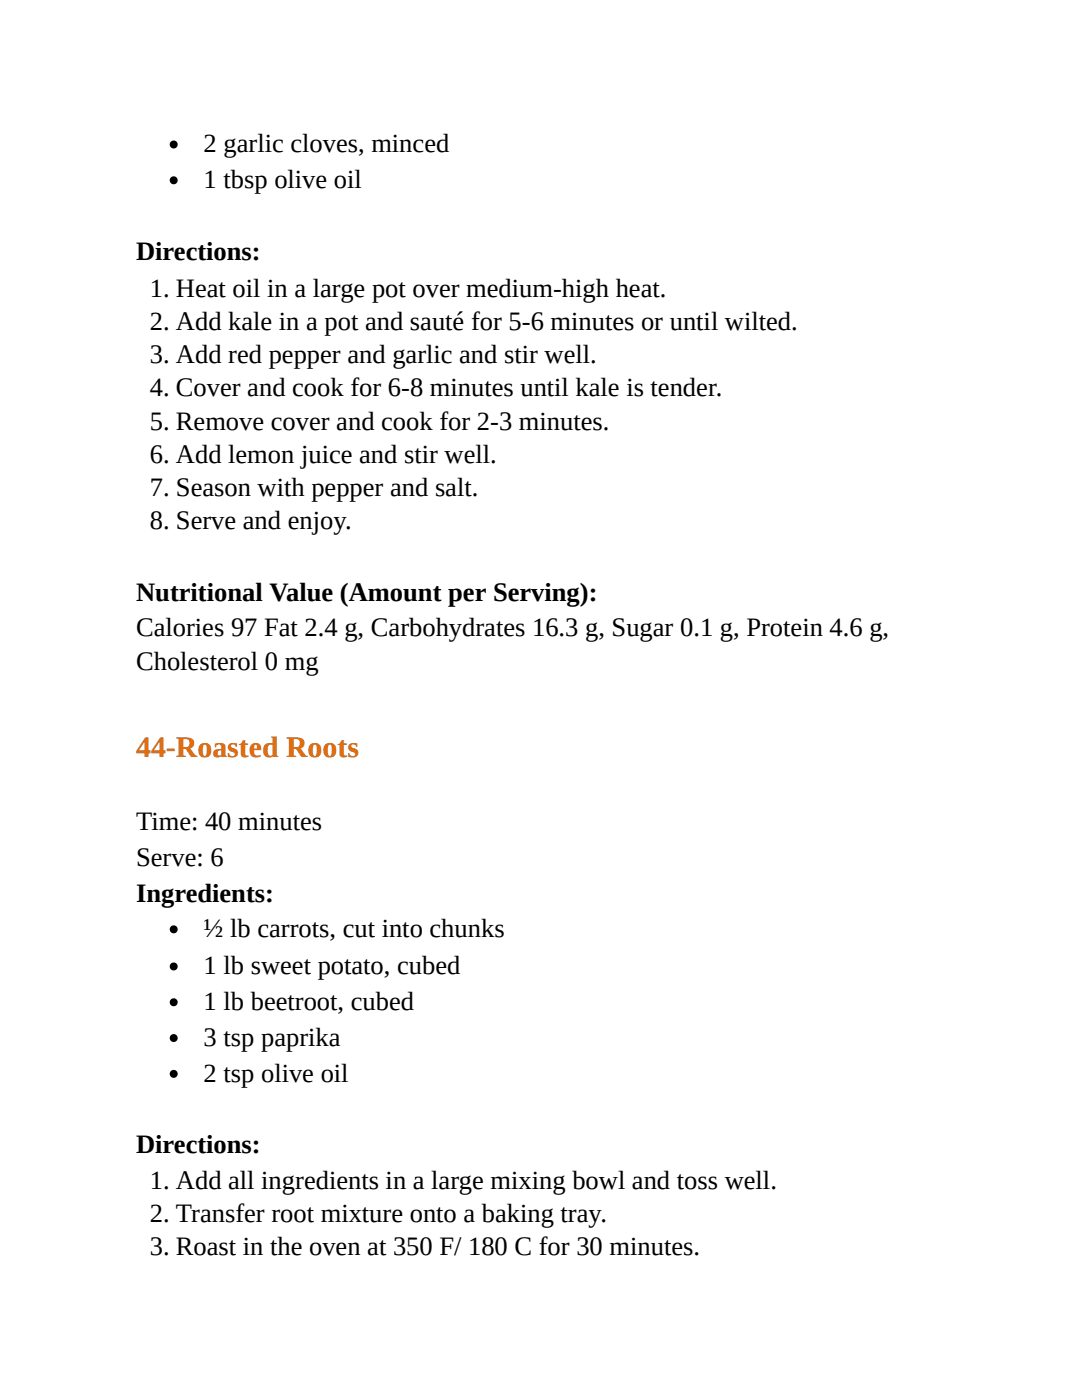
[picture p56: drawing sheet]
<svg xmlns="http://www.w3.org/2000/svg" width="216mm" height="279mm" viewBox="0 0 216 279" stroke-linecap="round" stroke-linejoin="round" font-family="sans-serif">
<defs><g id="words">
<text font-size="6" fill="#e36c0a" x="27.2" y="151.1">44-Roasted Roots</text>
<g font-size="5.3">
<text x="40.6" y="30.4">2 garlic cloves, minced</text>
<text x="40.6" y="37.6">1 tbsp olive oil</text>
<text x="27.2" y="51.9">Directions:</text>
<text x="29.9" y="59.3">1. Heat oil in a large pot over medium-high heat.</text>
<text x="29.9" y="65.9">2. Add kale in a pot and sauté for 5-6 minutes or until wilted.</text>
<text x="29.9" y="72.5">3. Add red pepper and garlic and stir well.</text>
<text x="29.9" y="79.1">4. Cover and cook for 6-8 minutes until kale is tender.</text>
<text x="29.9" y="85.7">5. Remove cover and cook for 2-3 minutes.</text>
<text x="29.9" y="92.3">6. Add lemon juice and stir well.</text>
<text x="29.9" y="99">7. Season with pepper and salt.</text>
<text x="29.9" y="105.6">8. Serve and enjoy.</text>
<text x="27.2" y="119.9">Nutritional Value (Amount per Serving):</text>
<text x="27.2" y="127">Calories 97 Fat 2.4 g, Carbohydrates 16.3 g, Sugar 0.1 g, Protein 4.6 g,</text>
<text x="27.2" y="133.6">Cholesterol 0 mg</text>
<text x="27.2" y="165.6">Time: 40 minutes</text>
<text x="27.2" y="172.8">Serve: 6</text>
<text x="27.2" y="179.9">Ingredients:</text>
<text x="40.6" y="187.1">½ lb carrots, cut into chunks</text>
<text x="40.6" y="194.5">1 lb sweet potato, cubed</text>
<text x="40.6" y="201.6">1 lb beetroot, cubed</text>
<text x="40.6" y="208.8">3 tsp paprika</text>
<text x="40.6" y="215.9">2 tsp olive oil</text>
<text x="27.2" y="230.2">Directions:</text>
<text x="29.9" y="237.3">1. Add all ingredients in a large mixing bowl and toss well.</text>
<text x="29.9" y="243.9">2. Transfer root mixture onto a baking tray.</text>
<text x="29.9" y="250.6">3. Roast in the oven at 350 F/ 180 C for 30 minutes.</text>
</g>
</g></defs>
<g fill="#000">
<circle cx="34.7" cy="36" r=".79"/>
<circle cx="34.7" cy="28.8" r=".79"/>
<circle cx="34.7" cy="192.9" r=".79"/>
<circle cx="34.7" cy="185.5" r=".79"/>
<circle cx="34.7" cy="200" r=".79"/>
<circle cx="34.7" cy="207.2" r=".79"/>
<circle cx="34.7" cy="214.3" r=".79"/>
</g>
<use href="#words"/>
</svg>
